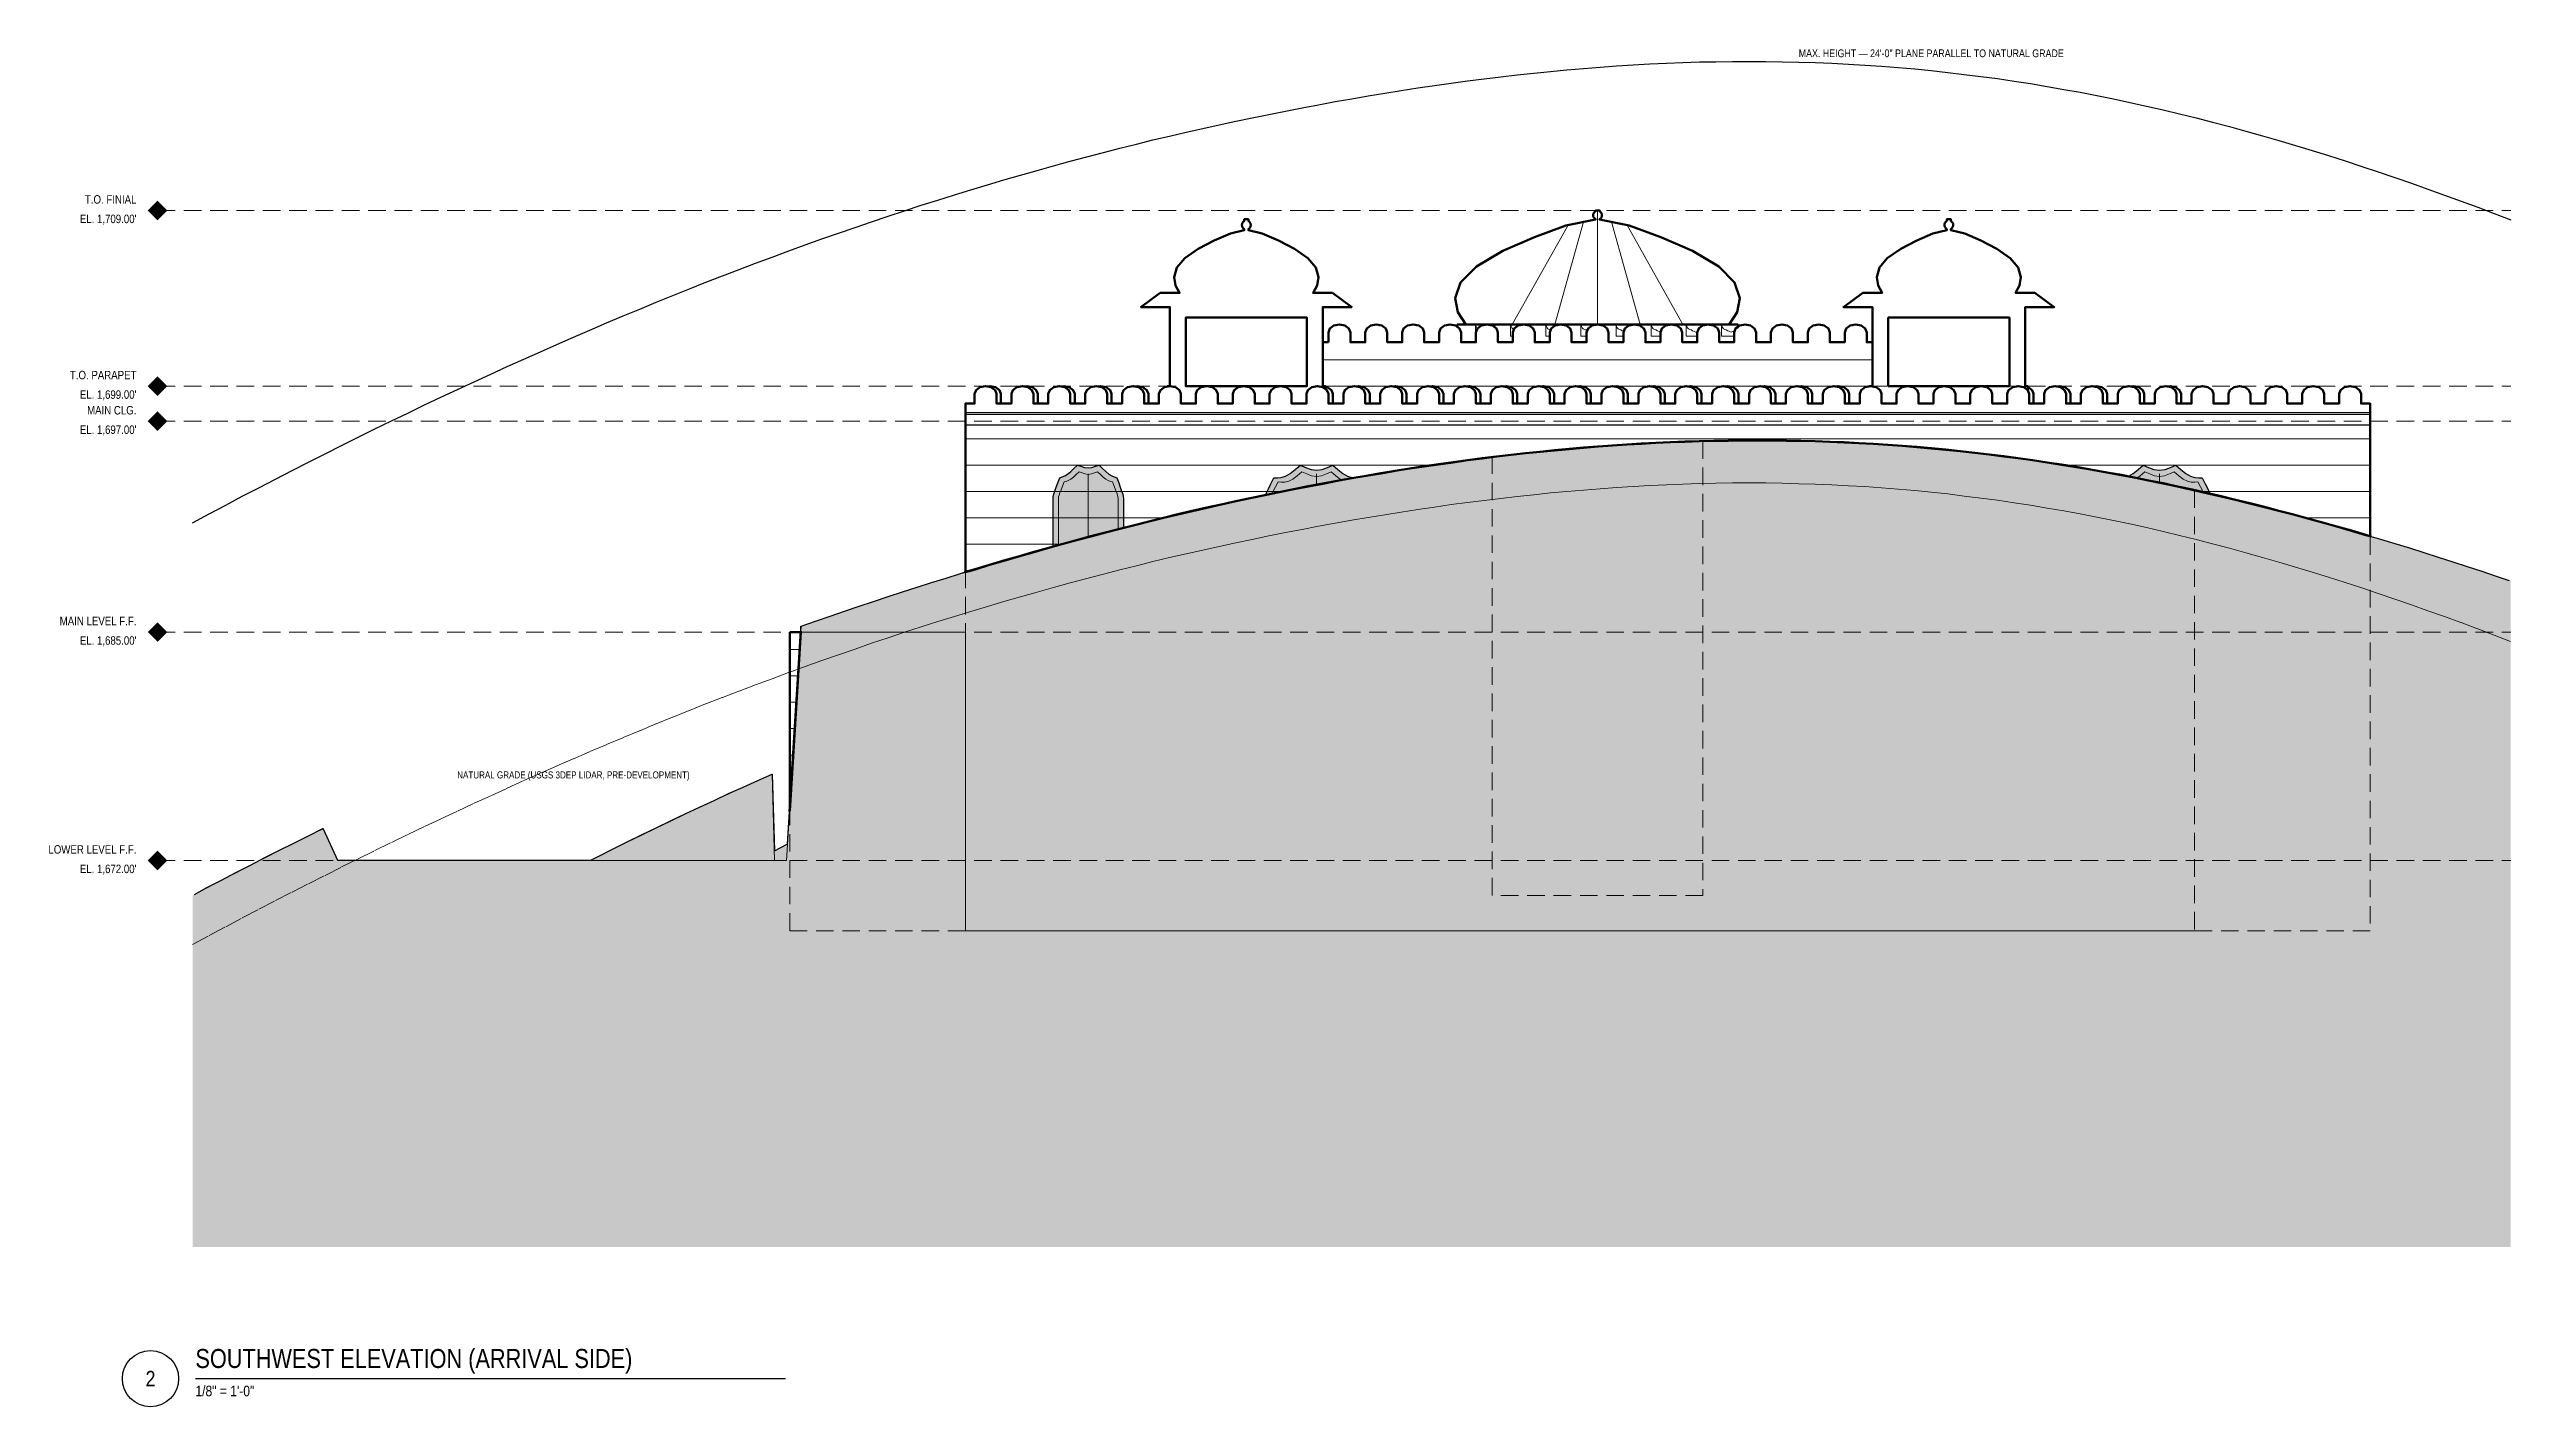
# Model space of a CAD drawing. Header units: inches. Extents: x -98 to 1584, y -3145 to 766.
# Drawn here: x -98 to 1584, y -1105 to -178 of the extents above; entities that cross this region are included whole.
import ezdxf
from ezdxf.enums import TextEntityAlignment as Align

# ---------------------------------------------------------------- set-up
doc = ezdxf.new("R2010")
doc.units = ezdxf.units.IN
doc.header["$LTSCALE"] = 48
doc.header["$MEASUREMENT"] = 0
doc.linetypes.add('DASHED', pattern=[1.524, 1.27, -0.254])
doc.linetypes.add('HIDDEN', pattern=[0.375, 0.25, -0.125])
for name, color, linetype, lineweight in [('A-ANNO-SYMB', 7, 'CONTINUOUS', 25), ('A-ANNO-TEXT', 7, 'CONTINUOUS', 25), ('A-ELEV', 7, 'CONTINUOUS', 25), ('A-ELEV-FINE', 8, 'CONTINUOUS', 13), ('A-ELEV-OTLN', 7, 'CONTINUOUS', 60), ('A-ELEV-PATT', 8, 'CONTINUOUS', 9), ('A-HIDN', 8, 'HIDDEN', 18), ('A-HTPL', 1, 'DASHED', 25), ('C-TOPO-MINR', 8, 'CONTINUOUS', 9)]:
    doc.layers.add(name, color=color, linetype=linetype, lineweight=lineweight)
doc.styles.add('JM', font='IBMPlexSansCondensed-Regular.ttf')

msp = doc.modelspace()

# ---------------------------------------------------------------- texts
at = {"layer": 'A-ANNO-TEXT', "style": 'JM'}
msp.add_text('MAX. HEIGHT — 24\'-0" PLANE PARALLEL TO NATURAL GRADE', height=5.28, dxfattribs=at).set_placement((1188, -184.9), align=Align.BOTTOM_CENTER)
for s, p in [('T.O. FINIAL', (-38.4, -285.1)), ('T.O. PARAPET', (-38.4, -405.1)), ('MAIN CLG.', (-38.4, -429.1)), ('MAIN LEVEL F.F.', (-38.4, -573.1)), ('LOWER LEVEL F.F.', (-38.4, -729.1))]:
    msp.add_text(s, height=5.76, dxfattribs=at).set_placement(p, align=Align.BOTTOM_RIGHT)
for s, p in [("EL. 1,709.00'", (-38.4, -290.9)), ("EL. 1,699.00'", (-38.4, -410.9)), ("EL. 1,697.00'", (-38.4, -434.9)), ("EL. 1,685.00'", (-38.4, -578.9)), ("EL. 1,672.00'", (-38.4, -734.9))]:
    msp.add_text(s, height=5.76, dxfattribs=at).set_placement(p, align=Align.TOP_RIGHT)
msp.add_text('NATURAL GRADE (USGS 3DEP LIDAR, PRE-DEVELOPMENT)', height=4.8, dxfattribs=at).set_placement((260.2, -671.2), align=Align.TOP_CENTER)
msp.add_text('SOUTHWEST ELEVATION (ARRIVAL SIDE)', height=12.96, dxfattribs=at).set_placement((1.9, -1082.6), align=Align.BOTTOM_LEFT)
msp.add_text('2', height=10.6, dxfattribs=at).set_placement((-28.8, -1086), align=Align.MIDDLE_CENTER)
msp.add_text('1/8" = 1\'-0"', height=7.2, dxfattribs=at).set_placement((1.9, -1090.8), align=Align.TOP_LEFT)

# ---------------------------------------------------------------- hatches: boundary and pattern name
at = {"layer": 'A-ANNO-SYMB'}
h = msp.add_hatch(color=7, dxfattribs=at)
h.dxf.hatch_style = 1
h.paths.add_polyline_path([(-30.7, -288), (-24, -281.3), (-17.3, -288), (-24, -294.7)])
h = msp.add_hatch(color=7, dxfattribs=at)
h.dxf.hatch_style = 1
h.paths.add_polyline_path([(-30.7, -408), (-24, -401.3), (-17.3, -408), (-24, -414.7)])
h = msp.add_hatch(color=7, dxfattribs=at)
h.dxf.hatch_style = 1
h.paths.add_polyline_path([(-30.7, -432), (-24, -425.3), (-17.3, -432), (-24, -438.7)])
h = msp.add_hatch(color=7, dxfattribs=at)
h.dxf.hatch_style = 1
h.paths.add_polyline_path([(-30.7, -576), (-24, -569.3), (-17.3, -576), (-24, -582.7)])
h = msp.add_hatch(color=7, dxfattribs=at)
h.dxf.hatch_style = 1
h.paths.add_polyline_path([(-30.7, -732), (-24, -725.3), (-17.3, -732), (-24, -738.7)])
at = {"layer": 'A-ELEV'}
h = msp.add_hatch(color=7, dxfattribs=at)
h.dxf.hatch_style = 1
h.paths.add_polyline_path([(588, -484.8), (588.1, -483.4), (588.5, -481.8), (589.2, -479.8), (590.1, -477.1), (591.2, -474), (592.6, -470.7), (594.2, -470.1), (595.9, -469.3), (597.9, -468.1), (600, -466.4), (602.2, -464.3), (604.6, -462), (607, -462.8), (609.5, -463.6), (612, -463.9), (614.5, -463.6), (617, -462.8), (619.4, -462), (621.8, -464.3), (624, -466.4), (626.1, -468.1), (628.1, -469.3), (629.8, -470.1), (631.4, -470.7), (632.8, -474), (633.9, -477.1), (634.8, -479.8), (635.5, -481.8), (635.9, -483.4), (636, -484.8), (636, -504.9), (633.6, -505.5), (623.7, -508.1), (613.8, -510.7), (603.9, -513.3), (594, -516), (588, -517.7)])
h = msp.add_hatch(color=7, dxfattribs=at)
h.dxf.hatch_style = 1
h.paths.add_polyline_path([(733.8, -480.9), (735.1, -478.2), (736.8, -474.7), (738.9, -470.7), (741.2, -470.7), (743.9, -470.5), (746.8, -469.5), (750, -467.7), (753.4, -465), (756.9, -462), (760.5, -463.6), (764.2, -464.9), (768, -465.5), (771.8, -464.9), (775.5, -463.6), (779.1, -462), (782.6, -465), (786, -467.7), (789.2, -469.5), (792.1, -470.5), (794.2, -470.7), (792, -471), (782.1, -472.8), (772.2, -474.7), (762.3, -476.6), (752.4, -478.5), (742.5, -480.5), (733, -482.4)])
h = msp.add_hatch(color=7, dxfattribs=at)
h.dxf.hatch_style = 1
h.paths.add_polyline_path([(1322.8, -469.5), (1326, -467.7), (1329.4, -465), (1332.9, -462), (1336.5, -463.6), (1340.2, -464.9), (1344, -465.5), (1347.8, -464.9), (1351.5, -463.6), (1355.1, -462), (1358.6, -465), (1362, -467.7), (1365.2, -469.5), (1368.1, -470.5), (1370.8, -470.7), (1373.1, -470.7), (1375.2, -474.7), (1376.9, -478.2), (1378.2, -480.9), (1378.6, -481.6), (1376.1, -481.1), (1366.2, -478.8), (1356.3, -476.6), (1346.4, -474.5), (1336.5, -472.5), (1326.6, -470.5), (1322.2, -469.7)])
at = {"layer": 'C-TOPO-MINR'}
h = msp.add_hatch(dxfattribs=at)
h.set_pattern_fill('AR-SAND', scale=12)
h.paths.add_polyline_path([(19.8, -745.6), (29.7, -740.4), (39.6, -735.3), (49.5, -730.3), (59.4, -725.2), (69.3, -720.3), (79.2, -715.3), (89.1, -710.4), (99, -732), (108.9, -732), (118.8, -732), (128.7, -732), (138.6, -732), (148.5, -732), (158.4, -732), (168.3, -732), (178.2, -732), (188.1, -732), (198, -732), (207.9, -732), (217.8, -732), (227.7, -732), (237.6, -732), (247.5, -732), (257.4, -732), (267.3, -732), (272, -732), (277.2, -729.4), (287.1, -724.4), (297, -719.5), (306.9, -714.7), (316.8, -709.9), (326.7, -705.1), (336.6, -700.4), (346.5, -695.7), (356.4, -691.1), (366.3, -686.5), (376.2, -682), (386.1, -677.5), (396, -673.1), (397.7, -732), (397.5, -725.7), (405.9, -721.3), (406.6, -721), (405.9, -732), (415.8, -572.2), (425.7, -568.7), (435.6, -565.3), (445.5, -561.9), (455.4, -558.5), (465.3, -555.2), (475.2, -551.9), (485.1, -548.7), (495, -545.5), (504.9, -542.3), (514.8, -539.2), (524.7, -536.2), (534.6, -533.2), (544.5, -530.2), (554.4, -527.3), (564.3, -524.4), (574.2, -521.6), (584.1, -518.8), (594, -516), (603.9, -513.3), (613.8, -510.7), (623.7, -508.1), (633.6, -505.5), (643.5, -503), (653.4, -500.5), (663.3, -498.1), (673.2, -495.8), (683.1, -493.4), (693, -491.1), (702.9, -488.9), (712.8, -486.7), (722.7, -484.6), (732.6, -482.5), (742.5, -480.5), (752.4, -478.5), (762.3, -476.6), (772.2, -474.7), (782.1, -472.8), (792, -471), (801.9, -469.3), (811.8, -467.6), (821.7, -466), (831.6, -464.4), (841.5, -462.9), (851.4, -461.5), (861.3, -460.1), (871.2, -458.7), (881.1, -457.4), (891, -456.2), (900.9, -455), (910.8, -453.9), (920.7, -452.9), (930.6, -451.9), (940.5, -451), (950.4, -450.1), (960.3, -449.3), (970.2, -448.6), (980.1, -447.9), (990, -447.4), (999.9, -446.8), (1009.8, -446.4), (1019.7, -446), (1029.6, -445.7), (1039.5, -445.4), (1049.4, -445.3), (1059.3, -445.2), (1069.2, -445.1), (1079.1, -445.2), (1089, -445.3), (1098.9, -445.5), (1108.8, -445.7), (1118.7, -446.1), (1128.6, -446.5), (1138.5, -447), (1148.4, -447.5), (1158.3, -448.2), (1168.2, -448.9), (1178.1, -449.7), (1188, -450.6), (1197.9, -451.5), (1207.8, -452.5), (1217.7, -453.6), (1227.6, -454.8), (1237.5, -456), (1247.4, -457.3), (1257.3, -458.7), (1267.2, -460.2), (1277.1, -461.7), (1287, -463.4), (1296.9, -465), (1306.8, -466.8), (1316.7, -468.6), (1326.6, -470.5), (1336.5, -472.5), (1346.4, -474.5), (1356.3, -476.6), (1366.2, -478.8), (1376.1, -481.1), (1386, -483.4), (1395.9, -485.7), (1405.8, -488.2), (1415.7, -490.7), (1425.6, -493.2), (1435.5, -495.8), (1445.4, -498.5), (1455.3, -501.2), (1465.2, -504), (1475.1, -506.9), (1485, -509.8), (1494.9, -512.7), (1504.8, -515.7), (1514.7, -518.7), (1524.6, -521.8), (1534.5, -525), (1544.4, -528.2), (1554.3, -531.4), (1564.2, -534.6), (1574.1, -538), (1584, -541.3), (1584, -996), (0, -996), (0, -756), (9.9, -750.7)])

# ---------------------------------------------------------------- linework, layer by layer
at = {"layer": 'A-ANNO-SYMB'}
msp.add_line((1.9, -1086), (405.1, -1086), dxfattribs=at)
msp.add_circle((-28.8, -1086), 19.2, dxfattribs=at)
at = {"layer": 'A-ELEV'}
for p, q in [((528, -427.2), (1488, -427.2)), ((528, -434.4), (1488, -434.4)), ((408, -576), (415.6, -576)), ((1.2, -755.2), (9.8, -750.6))]:
    msp.add_line(p, q, dxfattribs=at)
for points in [[(588, -484.8), (588.1, -483.4), (588.5, -481.8), (589.2, -479.8), (590.1, -477.1), (591.2, -474), (592.6, -470.7), (594.2, -470.1), (595.9, -469.3), (597.9, -468.1), (600, -466.4), (602.2, -464.3), (604.6, -462), (607, -462.8), (609.5, -463.6), (612, -463.9), (614.5, -463.6), (617, -462.8), (619.4, -462), (621.8, -464.3), (624, -466.4), (626.1, -468.1), (628.1, -469.3), (629.8, -470.1), (631.4, -470.7), (632.8, -474), (633.9, -477.1), (634.8, -479.8), (635.5, -481.8), (635.9, -483.4), (636, -484.8), (636, -504.9), (633.6, -505.5), (623.7, -508.1), (613.8, -510.7), (603.9, -513.3), (594, -516), (588, -517.7)], [(733.8, -480.9), (735.1, -478.2), (736.8, -474.7), (738.9, -470.7), (741.2, -470.7), (743.9, -470.5), (746.8, -469.5), (750, -467.7), (753.4, -465), (756.9, -462), (760.5, -463.6), (764.2, -464.9), (768, -465.5), (771.8, -464.9), (775.5, -463.6), (779.1, -462), (782.6, -465), (786, -467.7), (789.2, -469.5), (792.1, -470.5), (794.2, -470.7), (792, -471), (782.1, -472.8), (772.2, -474.7), (762.3, -476.6), (752.4, -478.5), (742.5, -480.5), (733, -482.4)], [(1322.8, -469.5), (1326, -467.7), (1329.4, -465), (1332.9, -462), (1336.5, -463.6), (1340.2, -464.9), (1344, -465.5), (1347.8, -464.9), (1351.5, -463.6), (1355.1, -462), (1358.6, -465), (1362, -467.7), (1365.2, -469.5), (1368.1, -470.5), (1370.8, -470.7), (1373.1, -470.7), (1375.2, -474.7), (1376.9, -478.2), (1378.2, -480.9), (1378.6, -481.6), (1376.1, -481.1), (1366.2, -478.8), (1356.3, -476.6), (1346.4, -474.5), (1336.5, -472.5), (1326.6, -470.5), (1322.2, -469.7)]]:
    msp.add_lwpolyline(points, close=True, dxfattribs=at)
for points in [[(1488.6, -510.7), (1494.9, -512.6), (1494.9, -512.6), (1504.8, -515.6), (1504.8, -515.6), (1514.7, -518.6), (1514.7, -518.6), (1524.6, -521.7), (1524.6, -521.7), (1534.5, -524.9), (1534.5, -524.9), (1544.4, -528), (1544.4, -528), (1554.3, -531.3), (1554.3, -531.3), (1564.2, -534.5), (1564.2, -534.5), (1574.1, -537.8), (1574.1, -537.8), (1582.8, -540.8)], [(415.5, -575.4), (415.7, -572.2), (415.7, -572.2), (415.7, -572.2), (415.7, -572.1), (415.7, -572.1), (415.7, -572.1), (415.7, -572.1), (415.7, -572.1), (415.7, -572.1), (415.7, -572.1), (415.7, -572.1), (415.7, -572.1), (415.8, -572.1), (425.7, -568.6), (425.7, -568.6), (435.6, -565.1), (435.6, -565.1), (445.5, -561.7), (445.5, -561.7), (455.4, -558.4), (455.4, -558.4), (465.3, -555.1), (465.3, -555.1), (475.2, -551.8), (475.2, -551.8), (485.1, -548.6), (485.1, -548.6), (495, -545.4), (495, -545.4), (504.9, -542.2), (504.9, -542.2), (514.8, -539.1), (514.8, -539.1), (524.7, -536.1), (524.7, -536.1), (527.4, -535.2)], [(9.8, -750.6), (9.8, -750.6), (19.7, -745.5), (19.7, -745.5), (29.6, -740.3), (29.6, -740.3), (39.5, -735.2), (39.5, -735.2), (49.4, -730.1), (49.4, -730.1), (59.3, -725.1), (59.3, -725.1), (69.2, -720.2), (69.2, -720.2), (79.1, -715.2), (79.1, -715.2), (89, -710.3), (89.1, -710.3), (89.1, -710.3), (89.1, -710.3), (89.1, -710.3), (89.1, -710.3), (89.1, -710.3), (89.1, -710.3), (89.1, -710.3), (89.2, -710.3), (89.2, -710.3), (89.2, -710.3), (89.2, -710.4), (89.2, -710.4), (89.2, -710.4), (89.2, -710.4), (89.2, -710.4), (99.1, -731.9), (272, -731.9), (277.1, -729.3), (277.1, -729.3), (287, -724.3), (287, -724.3), (296.9, -719.4), (296.9, -719.4), (306.8, -714.6), (306.8, -714.6), (316.7, -709.8), (316.7, -709.8), (326.6, -705), (326.6, -705), (336.5, -700.3), (336.5, -700.3), (346.4, -695.6), (346.4, -695.6), (356.3, -691), (356.3, -691), (366.2, -686.4), (366.2, -686.4), (376.2, -681.9), (376.2, -681.9), (386.1, -677.4), (386.1, -677.4), (396, -673), (396, -673), (396, -673), (396, -673), (396, -673), (396, -673), (396, -673), (396, -673), (396, -673), (396.1, -673), (396.1, -673), (396.1, -673), (396.1, -673), (396.1, -673.1), (396.1, -673.1), (396.1, -673.1), (396.1, -673.1), (396.1, -673.1), (396.1, -673.1), (396.1, -673.1), (396.1, -673.1), (397.6, -725.5), (405.8, -721.2), (405.8, -721.2), (406.5, -720.9), (407.8, -698.7)]]:
    msp.add_lwpolyline(points, dxfattribs=at)
at = {"layer": 'A-ELEV-FINE'}
for p, q in [((901.7, -366), (939.8, -298)), ((930.8, -366), (950.5, -295.9)), ((960, -366), (960, -288)), ((989.2, -366), (969.5, -295.9)), ((1018.3, -366), (980.2, -298)), ((612, -511.2), (612, -468)), ((768, -475.5), (768, -468)), ((1344, -474), (1344, -468))]:
    msp.add_line(p, q, dxfattribs=at)
for points in [[(876.6, -366), (876.7, -366), (876.7, -366.1), (877, -367.2), (877.5, -368.2), (877.9, -368.7), (877.9, -368.7), (876.9, -371.4), (876.9, -373.8), (876.6, -373.8)], [(889.4, -367.2), (889.7, -366.1), (889.7, -366), (889.8, -366), (889.8, -367.9), (889.3, -367.5)], [(900.6, -366), (900.7, -366), (900.7, -366.1), (901, -367.2), (901.5, -368.2), (902.1, -368.9), (902.9, -369.3), (902.1, -371.4), (902.1, -373.8), (900.6, -373.8)], [(913.7, -366.1), (913.7, -366), (913.8, -366), (913.8, -367), (913.5, -366.8)], [(924.6, -366), (924.7, -366), (924.7, -366.1), (925, -367.2), (925.5, -368.2), (926.1, -368.9), (927, -369.3), (927.9, -369.5), (928, -369.5), (927.3, -371.4), (927.3, -373.8), (924.6, -373.8)], [(937.7, -366.1), (937.7, -366), (937.8, -366), (937.8, -366.6), (937.6, -366.5)], [(948.6, -366), (948.7, -366), (948.7, -366.1), (949, -367.2), (949.5, -368.2), (950.1, -368.9), (951, -369.3), (951.9, -369.5), (952.9, -370.3), (952.5, -371.4), (952.5, -373.8), (948.6, -373.8)], [(961.7, -366.1), (961.7, -366), (961.8, -366), (961.8, -366.3), (961.6, -366.3)], [(972.6, -366), (972.7, -366), (972.7, -366.1), (973, -367.2), (973.5, -368.2), (974.1, -368.9), (975, -369.3), (975.9, -369.5), (976.9, -370.3), (977.9, -370.8), (977.7, -371.4), (977.7, -373.8), (972.6, -373.8)], [(985.7, -366.1), (985.7, -366), (985.8, -366), (985.8, -366.1), (985.7, -366.1)], [(996.6, -366), (996.7, -366), (996.7, -366.1), (997, -367.2), (997.5, -368.2), (998.1, -368.9), (999, -369.3), (999.9, -369.5), (1000.9, -370.3), (1002.1, -370.8), (1003, -371), (1002.9, -371.4), (1002.9, -373.8), (996.6, -373.8)], [(1009.7, -366.1), (1009.7, -366), (1009.8, -366), (1009.8, -366.1), (1009.7, -366.1)], [(1020.6, -366), (1020.7, -366), (1020.7, -366.1), (1021, -367.2), (1021.5, -368.2), (1022.1, -368.9), (1023, -369.3), (1023.9, -369.5), (1024.9, -370.3), (1026.1, -370.8), (1027.2, -371.1), (1028.3, -370.8), (1028.1, -371.4), (1028.1, -373.8), (1020.6, -373.8)], [(1033.7, -366.1), (1033.7, -366), (1033.8, -366), (1033.8, -366.3), (1033.6, -366.4)], [(1044.6, -366), (1044.7, -366), (1044.7, -366.1), (1045, -367.2), (1045.5, -368.2), (1046.1, -368.9), (1047, -369.3), (1047.9, -369.5), (1048.9, -370.3), (1050.1, -370.8), (1051.2, -371.1), (1052.3, -370.8), (1053.5, -370.3), (1053.8, -370), (1053.3, -371.4), (1053.3, -373.8), (1044.6, -373.8)], [(591.6, -484.8), (591.7, -483.7), (592, -482.5), (592.6, -480.9), (593.4, -478.8), (594.3, -476.3), (595.5, -473.5), (596.8, -473.1), (598.3, -472.5), (600, -471.6), (601.8, -470.2), (603.7, -468.5), (605.7, -466.5), (607.8, -467.3), (609.9, -468), (612, -468.3), (614.1, -468), (616.2, -467.3), (618.3, -466.5), (620.3, -468.5), (622.2, -470.2), (624, -471.6), (625.7, -472.5), (627.2, -473.1), (628.5, -473.5), (629.7, -476.3), (630.6, -478.8), (631.4, -480.9), (632, -482.5), (632.3, -483.7), (632.4, -484.8), (632.4, -505.8), (623.7, -508.1), (613.8, -510.7), (603.9, -513.3), (594, -516), (591.6, -516.7)], [(738.4, -479.8), (739.9, -476.9), (741.8, -473.5), (743.9, -473.7), (746.3, -473.7), (749, -473), (751.8, -471.5), (754.8, -469.2), (758, -466.5), (761.3, -468), (764.6, -469.3), (768, -469.8), (771.4, -469.3), (774.7, -468), (778, -466.5), (781.2, -469.2), (784.2, -471.5), (785.6, -472.2), (782.1, -472.8), (772.2, -474.7), (762.3, -476.6), (752.4, -478.5), (742.5, -480.5), (737.5, -481.5)], [(1330.8, -469.2), (1334, -466.5), (1337.3, -468), (1340.6, -469.3), (1344, -469.8), (1347.4, -469.3), (1350.7, -468), (1354, -466.5), (1357.2, -469.2), (1360.2, -471.5), (1363, -473), (1365.7, -473.7), (1368.1, -473.7), (1370.2, -473.5), (1372.1, -476.9), (1373.6, -479.8), (1374, -480.6), (1366.2, -478.8), (1356.3, -476.6), (1346.4, -474.5), (1336.5, -472.5), (1328.5, -470.9)]]:
    msp.add_lwpolyline(points, close=True, dxfattribs=at)
at = {"layer": 'A-ELEV-OTLN'}
msp.add_line((407.8, -698.7), (415.5, -575.4), dxfattribs=at)
for points in [[(750.9, -420), (750.9, -413.4), (749.9, -410.7), (747.2, -408.7), (743.4, -408), (761.4, -408), (761.4, -361.2), (678.6, -361.2), (678.6, -408), (693, -408), (689.2, -408.7), (686.5, -410.7), (685.5, -413.4), (685.5, -420), (675.3, -420), (675.3, -413.4), (674.3, -410.7), (671.5, -408.7), (667.8, -408), (667.8, -408), (667.8, -354), (648, -354), (661.2, -344.4), (674.4, -344.4), (671.7, -339.2), (670.8, -333.6), (672.6, -327.1), (678, -320.6), (687.2, -314.2), (698.1, -308.5), (709.1, -303.8), (718.6, -301.5), (718.6, -300.6), (718.3, -300.5), (718.1, -300.3), (717.9, -300.1), (717.7, -299.9), (717.5, -299.6), (717.4, -299.4), (717.2, -299.1), (717.1, -298.8), (717.1, -298.5), (717, -298.3), (717, -298), (717, -297.7), (717.1, -297.4), (717.1, -297.1), (717.2, -296.8), (717.4, -296.5), (717.5, -296.3), (717.7, -296.1), (717.9, -295.8), (718.1, -295.6), (718.3, -295.5), (718.6, -295.3), (718.6, -294), (721.4, -294), (721.4, -295.3), (721.7, -295.5), (721.9, -295.6), (722.1, -295.8), (722.3, -296.1), (722.5, -296.3), (722.6, -296.5), (722.8, -296.8), (722.9, -297.1), (722.9, -297.4), (723, -297.7), (723, -298), (723, -298.3), (722.9, -298.5), (722.9, -298.8), (722.8, -299.1), (722.6, -299.4), (722.5, -299.6), (722.3, -299.9), (722.1, -300.1), (721.9, -300.3), (721.7, -300.5), (721.4, -300.6), (721.4, -301.5), (730.9, -303.8), (741.9, -308.5), (752.8, -314.2), (762, -320.6), (767.4, -327.1), (769.2, -333.6), (768.3, -339.2), (765.6, -344.4), (778.8, -344.4), (792, -354), (772.2, -354), (772.2, -408), (774, -408), (774, -409.9), (772.3, -408.7), (768.6, -408), (764.8, -408.7), (762.1, -410.7), (761.1, -413.4), (761.1, -420)], [(1003.2, -306.2), (1024.8, -315.6), (1042.8, -326.4), (1053.6, -337.2), (1057.2, -348), (1055.4, -357.4), (1050, -366), (1035.6, -366), (1010.4, -366), (985.2, -366), (960, -366), (934.8, -366), (909.6, -366), (884.4, -366), (870, -366), (864.6, -357.4), (862.8, -348), (866.4, -337.2), (877.2, -326.4), (895.2, -315.6), (916.8, -306.2), (938.4, -298.3), (958.6, -294.3), (958.6, -293.9), (958.3, -293.8), (958.1, -293.6), (957.9, -293.4), (957.7, -293.2), (957.5, -293), (957.4, -292.7), (957.2, -292.4), (957.1, -292.2), (957.1, -291.9), (957, -291.6), (957, -291.3), (957, -291), (957.1, -290.7), (957.1, -290.4), (957.2, -290.2), (957.4, -289.9), (957.5, -289.6), (957.7, -289.4), (957.9, -289.2), (958.1, -289), (958.3, -288.8), (958.6, -288.7), (958.6, -288), (961.4, -288), (961.4, -288.7), (961.7, -288.8), (961.9, -289), (962.1, -289.2), (962.3, -289.4), (962.5, -289.6), (962.6, -289.9), (962.8, -290.2), (962.9, -290.4), (962.9, -290.7), (963, -291), (963, -291.3), (963, -291.6), (962.9, -291.9), (962.9, -292.2), (962.8, -292.4), (962.6, -292.7), (962.5, -293), (962.3, -293.2), (962.1, -293.4), (961.9, -293.6), (961.7, -293.8), (961.4, -293.9), (961.4, -294.3), (981.6, -298.3)], [(1229.7, -420), (1229.7, -413.4), (1228.7, -410.7), (1225.9, -408.7), (1222.2, -408), (1241.4, -408), (1241.4, -361.2), (1158.6, -361.2), (1158.6, -408), (1171.8, -408), (1168.1, -408.7), (1165.3, -410.7), (1164.3, -413.4), (1164.3, -420), (1154.1, -420), (1154.1, -413.4), (1153.1, -410.7), (1150.4, -408.7), (1146.6, -408), (1147.8, -408), (1147.8, -354), (1128, -354), (1141.2, -344.4), (1154.4, -344.4), (1151.7, -339.2), (1150.8, -333.6), (1152.6, -327.1), (1158, -320.6), (1167.2, -314.2), (1178.1, -308.5), (1189.1, -303.8), (1198.6, -301.5), (1198.6, -300.6), (1198.3, -300.5), (1198.1, -300.3), (1197.9, -300.1), (1197.7, -299.9), (1197.5, -299.6), (1197.4, -299.4), (1197.2, -299.1), (1197.1, -298.8), (1197.1, -298.5), (1197, -298.3), (1197, -298), (1197, -297.7), (1197.1, -297.4), (1197.1, -297.1), (1197.2, -296.8), (1197.4, -296.5), (1197.5, -296.3), (1197.7, -296.1), (1197.9, -295.8), (1198.1, -295.6), (1198.3, -295.5), (1198.6, -295.3), (1198.6, -294), (1201.4, -294), (1201.4, -295.3), (1201.7, -295.5), (1201.9, -295.6), (1202.1, -295.8), (1202.3, -296.1), (1202.5, -296.3), (1202.6, -296.5), (1202.8, -296.8), (1202.9, -297.1), (1202.9, -297.4), (1203, -297.7), (1203, -298), (1203, -298.3), (1202.9, -298.5), (1202.9, -298.8), (1202.8, -299.1), (1202.6, -299.4), (1202.5, -299.6), (1202.3, -299.9), (1202.1, -300.1), (1201.9, -300.3), (1201.7, -300.5), (1201.4, -300.6), (1201.4, -301.5), (1210.9, -303.8), (1221.9, -308.5), (1232.8, -314.2), (1242, -320.6), (1247.4, -327.1), (1249.2, -333.6), (1248.3, -339.2), (1245.6, -344.4), (1258.8, -344.4), (1272, -354), (1252.2, -354), (1252.2, -408), (1254, -408), (1254, -411), (1253.9, -410.7), (1251.2, -408.7), (1247.4, -408), (1243.7, -408.7), (1240.9, -410.7), (1239.9, -413.4), (1239.9, -420)], [(776.1, -378), (776.1, -371.4), (777.1, -368.7), (779.8, -366.7), (783.6, -366), (787.3, -366.7), (790.1, -368.7), (791.1, -371.4), (791.1, -378), (801.3, -378), (801.3, -371.4), (802.3, -368.7), (805.1, -366.7), (808.8, -366), (812.6, -366.7), (815.3, -368.7), (816.3, -371.4), (816.3, -378), (826.5, -378), (826.5, -371.4), (827.5, -368.7), (830.2, -366.7), (834, -366), (837.8, -366.7), (840.5, -368.7), (841.5, -371.4), (841.5, -378), (851.7, -378), (851.7, -371.4), (852.7, -368.7), (855.4, -366.7), (859.2, -366), (862.9, -366.7), (865.7, -368.7), (866.7, -371.4), (866.7, -378), (876.9, -378), (876.9, -371.4), (877.9, -368.7), (880.7, -366.7), (884.4, -366), (888.2, -366.7), (890.9, -368.7), (891.9, -371.4), (891.9, -378), (902.1, -378), (902.1, -371.4), (903.1, -368.7), (905.8, -366.7), (909.6, -366), (913.3, -366.7), (916.1, -368.7), (917.1, -371.4), (917.1, -378), (927.3, -378), (927.3, -371.4), (928.3, -368.7), (931.1, -366.7), (934.8, -366), (938.6, -366.7), (941.3, -368.7), (942.3, -371.4), (942.3, -378), (952.5, -378), (952.5, -371.4), (953.5, -368.7), (956.2, -366.7), (960, -366), (963.8, -366.7), (966.5, -368.7), (967.5, -371.4), (967.5, -378), (977.7, -378), (977.7, -371.4), (978.7, -368.7), (981.4, -366.7), (985.2, -366), (988.9, -366.7), (991.7, -368.7), (992.7, -371.4), (992.7, -378), (1002.9, -378), (1002.9, -371.4), (1003.9, -368.7), (1006.7, -366.7), (1010.4, -366), (1014.2, -366.7), (1016.9, -368.7), (1017.9, -371.4), (1017.9, -378), (1028.1, -378), (1028.1, -371.4), (1029.1, -368.7), (1031.8, -366.7), (1035.6, -366), (1039.3, -366.7), (1042.1, -368.7), (1043.1, -371.4), (1043.1, -378), (1053.3, -378), (1053.3, -371.4), (1054.3, -368.7), (1057.1, -366.7), (1060.8, -366), (1064.6, -366.7), (1067.3, -368.7), (1068.3, -371.4), (1068.3, -378), (1078.5, -378), (1078.5, -371.4), (1079.5, -368.7), (1082.2, -366.7), (1086, -366), (1089.8, -366.7), (1092.5, -368.7), (1093.5, -371.4), (1093.5, -378), (1103.7, -378), (1103.7, -371.4), (1104.7, -368.7), (1107.4, -366.7), (1111.2, -366), (1114.9, -366.7), (1117.7, -368.7), (1118.7, -371.4), (1118.7, -378), (1128.9, -378), (1128.9, -371.4), (1129.9, -368.7), (1132.7, -366.7), (1136.4, -366), (1140.2, -366.7), (1142.9, -368.7), (1143.9, -371.4), (1143.9, -378), (1147.8, -378), (1147.8, -408), (1146.6, -408), (1146, -408), (1146, -408.1), (1142.9, -408.7), (1140.1, -410.7), (1139.1, -413.4), (1139.1, -420), (1131.9, -420), (1131.9, -413.4), (1130.9, -410.7), (1128.2, -408.7), (1124.4, -408), (1122.9, -408.3), (1121.4, -408), (1117.7, -408.7), (1114.9, -410.7), (1113.9, -413.4), (1113.9, -420), (1106.7, -420), (1106.7, -413.4), (1105.7, -410.7), (1102.9, -408.7), (1099.2, -408), (1097.7, -408.3), (1096.2, -408), (1092.4, -408.7), (1089.7, -410.7), (1088.7, -413.4), (1088.7, -420), (1081.5, -420), (1081.5, -413.4), (1080.5, -410.7), (1077.8, -408.7), (1074, -408), (1072.5, -408.3), (1071, -408), (1067.2, -408.7), (1064.5, -410.7), (1063.5, -413.4), (1063.5, -420), (1056.3, -420), (1056.3, -413.4), (1055.3, -410.7), (1052.6, -408.7), (1048.8, -408), (1047.3, -408.3), (1045.8, -408), (1042.1, -408.7), (1039.3, -410.7), (1038.3, -413.4), (1038.3, -420), (1031.1, -420), (1031.1, -413.4), (1030.1, -410.7), (1027.3, -408.7), (1023.6, -408), (1022.1, -408.3), (1020.6, -408), (1016.8, -408.7), (1014.1, -410.7), (1013.1, -413.4), (1013.1, -420), (1005.9, -420), (1005.9, -413.4), (1004.9, -410.7), (1002.2, -408.7), (998.4, -408), (996.9, -408.3), (995.4, -408), (991.7, -408.7), (988.9, -410.7), (987.9, -413.4), (987.9, -420), (980.7, -420), (980.7, -413.4), (979.7, -410.7), (976.9, -408.7), (973.2, -408), (971.7, -408.3), (970.2, -408), (966.4, -408.7), (963.7, -410.7), (962.7, -413.4), (962.7, -420), (955.5, -420), (955.5, -413.4), (954.5, -410.7), (951.8, -408.7), (948, -408), (946.5, -408.3), (945, -408), (941.2, -408.7), (938.5, -410.7), (937.5, -413.4), (937.5, -420), (930.3, -420), (930.3, -413.4), (929.3, -410.7), (926.6, -408.7), (922.8, -408), (921.3, -408.3), (919.8, -408), (916.1, -408.7), (913.3, -410.7), (912.3, -413.4), (912.3, -420), (905.1, -420), (905.1, -413.4), (904.1, -410.7), (901.3, -408.7), (897.6, -408), (896.1, -408.3), (894.6, -408), (890.8, -408.7), (888.1, -410.7), (887.1, -413.4), (887.1, -420), (879.9, -420), (879.9, -413.4), (878.9, -410.7), (876.2, -408.7), (872.4, -408), (870.9, -408.3), (869.4, -408), (865.7, -408.7), (862.9, -410.7), (861.9, -413.4), (861.9, -420), (854.7, -420), (854.7, -413.4), (853.7, -410.7), (850.9, -408.7), (847.2, -408), (845.7, -408.3), (844.2, -408), (840.4, -408.7), (837.7, -410.7), (836.7, -413.4), (836.7, -420), (829.5, -420), (829.5, -413.4), (828.5, -410.7), (825.8, -408.7), (822, -408), (820.5, -408.3), (819, -408), (815.2, -408.7), (812.5, -410.7), (811.5, -413.4), (811.5, -420), (804.3, -420), (804.3, -413.4), (803.3, -410.7), (800.6, -408.7), (796.8, -408), (795.3, -408.3), (793.8, -408), (790.1, -408.7), (787.3, -410.7), (786.3, -413.4), (786.3, -420), (779.1, -420), (779.1, -413.4), (778.1, -410.7), (775.3, -408.7), (774, -408.5), (774, -408), (772.2, -408), (772.2, -378)], [(864, -366), (884.4, -366), (880.7, -366.7), (877.9, -368.7), (876.9, -371.4), (876.9, -378), (866.7, -378), (866.7, -371.4), (865.7, -368.7), (864, -367.5)], [(909.6, -366), (905.8, -366.7), (903.1, -368.7), (902.1, -371.4), (902.1, -378), (891.9, -378), (891.9, -371.4), (890.9, -368.7), (888.2, -366.7), (884.4, -366)], [(934.8, -366), (931.1, -366.7), (928.3, -368.7), (927.3, -371.4), (927.3, -378), (917.1, -378), (917.1, -371.4), (916.1, -368.7), (913.3, -366.7), (909.6, -366)], [(960, -366), (956.2, -366.7), (953.5, -368.7), (952.5, -371.4), (952.5, -378), (942.3, -378), (942.3, -371.4), (941.3, -368.7), (938.6, -366.7), (934.8, -366)], [(985.2, -366), (981.4, -366.7), (978.7, -368.7), (977.7, -371.4), (977.7, -378), (967.5, -378), (967.5, -371.4), (966.5, -368.7), (963.8, -366.7), (960, -366)], [(1010.4, -366), (1006.7, -366.7), (1003.9, -368.7), (1002.9, -371.4), (1002.9, -378), (992.7, -378), (992.7, -371.4), (991.7, -368.7), (988.9, -366.7), (985.2, -366)], [(1035.6, -366), (1031.8, -366.7), (1029.1, -368.7), (1028.1, -371.4), (1028.1, -378), (1017.9, -378), (1017.9, -371.4), (1016.9, -368.7), (1014.2, -366.7), (1010.4, -366)], [(1056, -366), (1056, -367.5), (1054.3, -368.7), (1053.3, -371.4), (1053.3, -378), (1043.1, -378), (1043.1, -371.4), (1042.1, -368.7), (1039.3, -366.7), (1035.6, -366)], [(534.3, -413.4), (535.3, -410.7), (538, -408.7), (541.8, -408), (545.5, -408.7), (548.3, -410.7), (549.3, -413.4), (549.3, -420), (559.5, -420), (559.5, -413.4), (560.5, -410.7), (563.2, -408.7), (567, -408), (570.8, -408.7), (573.5, -410.7), (574.5, -413.4), (574.5, -420), (584.7, -420), (584.7, -413.4), (585.7, -410.7), (588.4, -408.7), (592.2, -408), (595.9, -408.7), (598.7, -410.7), (599.7, -413.4), (599.7, -420), (609.9, -420), (609.9, -413.4), (610.9, -410.7), (613.7, -408.7), (617.4, -408), (621.2, -408.7), (623.9, -410.7), (624.9, -413.4), (624.9, -420), (635.1, -420), (635.1, -413.4), (636.1, -410.7), (638.8, -408.7), (642.6, -408), (646.3, -408.7), (649.1, -410.7), (650.1, -413.4), (650.1, -420), (660.3, -420), (660.3, -413.4), (661.3, -410.7), (664, -408.7), (667.8, -408), (671.5, -408.7), (674.3, -410.7), (675.3, -413.4), (675.3, -420), (685.5, -420), (685.5, -413.4), (686.5, -410.7), (689.2, -408.7), (693, -408), (696.8, -408.7), (699.5, -410.7), (700.5, -413.4), (700.5, -420), (710.7, -420), (710.7, -413.4), (711.7, -410.7), (714.5, -408.7), (718.2, -408), (722, -408.7), (724.7, -410.7), (725.7, -413.4), (725.7, -420), (735.9, -420), (735.9, -413.4), (736.9, -410.7), (739.7, -408.7), (743.4, -408), (747.2, -408.7), (749.9, -410.7), (750.9, -413.4), (750.9, -420), (761.1, -420), (761.1, -413.4), (762.1, -410.7), (764.8, -408.7), (768.6, -408), (772.3, -408.7), (775.1, -410.7), (776.1, -413.4), (776.1, -420), (786.3, -420), (786.3, -413.4), (787.3, -410.7), (790.1, -408.7), (793.8, -408), (797.6, -408.7), (800.3, -410.7), (801.3, -413.4), (801.3, -420), (811.5, -420), (811.5, -413.4), (812.5, -410.7), (815.2, -408.7), (819, -408), (822.8, -408.7), (825.5, -410.7), (826.5, -413.4), (826.5, -420), (836.7, -420), (836.7, -413.4), (837.7, -410.7), (840.4, -408.7), (844.2, -408), (847.9, -408.7), (850.7, -410.7), (851.7, -413.4), (851.7, -420), (861.9, -420), (861.9, -413.4), (862.9, -410.7), (865.7, -408.7), (869.4, -408), (873.2, -408.7), (875.9, -410.7), (876.9, -413.4), (876.9, -420), (887.1, -420), (887.1, -413.4), (888.1, -410.7), (890.8, -408.7), (894.6, -408), (898.3, -408.7), (901.1, -410.7), (902.1, -413.4), (902.1, -420), (912.3, -420), (912.3, -413.4), (913.3, -410.7), (916.1, -408.7), (919.8, -408), (923.6, -408.7), (926.3, -410.7), (927.3, -413.4), (927.3, -420), (937.5, -420), (937.5, -413.4), (938.5, -410.7), (941.2, -408.7), (945, -408), (948.8, -408.7), (951.5, -410.7), (952.5, -413.4), (952.5, -420), (962.7, -420), (962.7, -413.4), (963.7, -410.7), (966.4, -408.7), (970.2, -408), (973.9, -408.7), (976.7, -410.7), (977.7, -413.4), (977.7, -420), (987.9, -420), (987.9, -413.4), (988.9, -410.7), (991.7, -408.7), (995.4, -408), (999.2, -408.7), (1001.9, -410.7), (1002.9, -413.4), (1002.9, -420), (1013.1, -420), (1013.1, -413.4), (1014.1, -410.7), (1016.8, -408.7), (1020.6, -408), (1024.3, -408.7), (1027.1, -410.7), (1028.1, -413.4), (1028.1, -420), (1038.3, -420), (1038.3, -413.4), (1039.3, -410.7), (1042.1, -408.7), (1045.8, -408), (1049.6, -408.7), (1052.3, -410.7), (1053.3, -413.4), (1053.3, -420), (1063.5, -420), (1063.5, -413.4), (1064.5, -410.7), (1067.2, -408.7), (1071, -408), (1074.8, -408.7), (1077.5, -410.7), (1078.5, -413.4), (1078.5, -420), (1088.7, -420), (1088.7, -413.4), (1089.7, -410.7), (1092.4, -408.7), (1096.2, -408), (1099.9, -408.7), (1102.7, -410.7), (1103.7, -413.4), (1103.7, -420), (1113.9, -420), (1113.9, -413.4), (1114.9, -410.7), (1117.7, -408.7), (1121.4, -408), (1125.2, -408.7), (1127.9, -410.7), (1128.9, -413.4), (1128.9, -420), (1139.1, -420), (1139.1, -413.4), (1140.1, -410.7), (1142.9, -408.7), (1146.6, -408), (1150.4, -408.7), (1153.1, -410.7), (1154.1, -413.4), (1154.1, -420), (1164.3, -420), (1164.3, -413.4), (1165.3, -410.7), (1168.1, -408.7), (1171.8, -408), (1175.6, -408.7), (1178.3, -410.7), (1179.3, -413.4), (1179.3, -420), (1189.5, -420), (1189.5, -413.4), (1190.5, -410.7), (1193.2, -408.7), (1197, -408), (1200.8, -408.7), (1203.5, -410.7), (1204.5, -413.4), (1204.5, -420), (1214.7, -420), (1214.7, -413.4), (1215.7, -410.7), (1218.4, -408.7), (1222.2, -408), (1225.9, -408.7), (1228.7, -410.7), (1229.7, -413.4), (1229.7, -420), (1239.9, -420), (1239.9, -413.4), (1240.9, -410.7), (1243.7, -408.7), (1247.4, -408), (1251.2, -408.7), (1253.9, -410.7), (1254.9, -413.4), (1254.9, -420), (1265.1, -420), (1265.1, -413.4), (1266.1, -410.7), (1268.9, -408.7), (1272.6, -408), (1276.4, -408.7), (1279.1, -410.7), (1280.1, -413.4), (1280.1, -420), (1290.3, -420), (1290.3, -413.4), (1291.3, -410.7), (1294.1, -408.7), (1297.8, -408), (1301.6, -408.7), (1304.3, -410.7), (1305.3, -413.4), (1305.3, -420), (1315.5, -420), (1315.5, -413.4), (1316.5, -410.7), (1319.2, -408.7), (1323, -408), (1326.8, -408.7), (1329.5, -410.7), (1330.5, -413.4), (1330.5, -420), (1340.7, -420), (1340.7, -413.4), (1341.7, -410.7), (1344.4, -408.7), (1348.2, -408), (1351.9, -408.7), (1354.7, -410.7), (1355.7, -413.4), (1355.7, -420), (1365.9, -420), (1365.9, -413.4), (1366.9, -410.7), (1369.6, -408.7), (1373.4, -408), (1377.1, -408.7), (1379.9, -410.7), (1380.9, -413.4), (1380.9, -420), (1391.1, -420), (1391.1, -413.4), (1392.1, -410.7), (1394.9, -408.7), (1398.6, -408), (1402.4, -408.7), (1405.1, -410.7), (1406.1, -413.4), (1406.1, -420), (1416.3, -420), (1416.3, -413.4), (1417.3, -410.7), (1420.1, -408.7), (1423.8, -408), (1427.6, -408.7), (1430.3, -410.7), (1431.3, -413.4), (1431.3, -420), (1441.5, -420), (1441.5, -413.4), (1442.5, -410.7), (1445.2, -408.7), (1449, -408), (1452.8, -408.7), (1455.5, -410.7), (1456.5, -413.4), (1456.5, -420), (1466.7, -420), (1466.7, -413.4), (1467.7, -410.7), (1470.4, -408.7), (1474.2, -408), (1477.9, -408.7), (1480.7, -410.7), (1481.7, -413.4), (1481.7, -420), (1488, -420), (1488, -510.6), (1485, -509.8), (1475.1, -506.9), (1465.2, -504), (1455.3, -501.2), (1445.4, -498.5), (1435.5, -495.8), (1425.6, -493.2), (1415.7, -490.7), (1405.8, -488.2), (1395.9, -485.7), (1386, -483.4), (1376.1, -481.1), (1366.2, -478.8), (1356.3, -476.6), (1346.4, -474.5), (1336.5, -472.5), (1326.6, -470.5), (1316.7, -468.6), (1306.8, -466.8), (1296.9, -465), (1287, -463.4), (1277.1, -461.7), (1267.2, -460.2), (1257.3, -458.7), (1247.4, -457.3), (1237.5, -456), (1227.6, -454.8), (1217.7, -453.6), (1207.8, -452.5), (1197.9, -451.5), (1188, -450.6), (1178.1, -449.7), (1168.2, -448.9), (1158.3, -448.2), (1148.4, -447.5), (1138.5, -447), (1128.6, -446.5), (1118.7, -446.1), (1108.8, -445.7), (1098.9, -445.5), (1089, -445.3), (1079.1, -445.2), (1069.2, -445.1), (1059.3, -445.2), (1049.4, -445.3), (1039.5, -445.4), (1029.6, -445.7), (1019.7, -446), (1009.8, -446.4), (999.9, -446.8), (990, -447.4), (980.1, -447.9), (970.2, -448.6), (960.3, -449.3), (950.4, -450.1), (940.5, -451), (930.6, -451.9), (920.7, -452.9), (910.8, -453.9), (900.9, -455), (891, -456.2), (881.1, -457.4), (871.2, -458.7), (861.3, -460.1), (851.4, -461.5), (841.5, -462.9), (831.6, -464.4), (821.7, -466), (811.8, -467.6), (801.9, -469.3), (792, -471), (782.1, -472.8), (772.2, -474.7), (762.3, -476.6), (752.4, -478.5), (742.5, -480.5), (732.6, -482.5), (722.7, -484.6), (712.8, -486.7), (702.9, -488.9), (693, -491.1), (683.1, -493.4), (673.2, -495.8), (663.3, -498.1), (653.4, -500.5), (643.5, -503), (633.6, -505.5), (623.7, -508.1), (613.8, -510.7), (603.9, -513.3), (594, -516), (584.1, -518.8), (574.2, -521.6), (564.3, -524.4), (554.4, -527.3), (544.5, -530.2), (534.6, -533.2), (528, -535.2), (528, -420), (534.3, -420)], [(544.8, -408), (548.5, -408.7), (551.3, -410.7), (552.3, -413.4), (552.3, -420), (549.3, -420), (549.3, -413.4), (548.3, -410.7), (545.5, -408.7), (543.3, -408.3)], [(570, -408), (573.8, -408.7), (576.5, -410.7), (577.5, -413.4), (577.5, -420), (574.5, -420), (574.5, -413.4), (573.5, -410.7), (570.8, -408.7), (568.5, -408.3)], [(595.2, -408), (598.9, -408.7), (601.7, -410.7), (602.7, -413.4), (602.7, -420), (599.7, -420), (599.7, -413.4), (598.7, -410.7), (595.9, -408.7), (593.7, -408.3)], [(620.4, -408), (624.2, -408.7), (626.9, -410.7), (627.9, -413.4), (627.9, -420), (624.9, -420), (624.9, -413.4), (623.9, -410.7), (621.2, -408.7), (618.9, -408.3)], [(645.6, -408), (649.3, -408.7), (652.1, -410.7), (653.1, -413.4), (653.1, -420), (650.1, -420), (650.1, -413.4), (649.1, -410.7), (646.3, -408.7), (644.1, -408.3)], [(666, -408), (667.8, -408), (666, -408.3)], [(700.5, -420), (700.5, -413.4), (699.5, -410.7), (696.8, -408.7), (693, -408), (718.2, -408), (714.5, -408.7), (711.7, -410.7), (710.7, -413.4), (710.7, -420)], [(725.7, -420), (725.7, -413.4), (724.7, -410.7), (722, -408.7), (718.2, -408), (743.4, -408), (739.7, -408.7), (736.9, -410.7), (735.9, -413.4), (735.9, -420)], [(775.3, -408.7), (778.1, -410.7), (779.1, -413.4), (779.1, -420), (776.1, -420), (776.1, -413.4), (775.1, -410.7), (774, -409.9), (774, -408.5)], [(796.8, -408), (800.6, -408.7), (803.3, -410.7), (804.3, -413.4), (804.3, -420), (801.3, -420), (801.3, -413.4), (800.3, -410.7), (797.6, -408.7), (795.3, -408.3)], [(822, -408), (825.8, -408.7), (828.5, -410.7), (829.5, -413.4), (829.5, -420), (826.5, -420), (826.5, -413.4), (825.5, -410.7), (822.8, -408.7), (820.5, -408.3)], [(847.2, -408), (850.9, -408.7), (853.7, -410.7), (854.7, -413.4), (854.7, -420), (851.7, -420), (851.7, -413.4), (850.7, -410.7), (847.9, -408.7), (845.7, -408.3)], [(872.4, -408), (876.2, -408.7), (878.9, -410.7), (879.9, -413.4), (879.9, -420), (876.9, -420), (876.9, -413.4), (875.9, -410.7), (873.2, -408.7), (870.9, -408.3)], [(897.6, -408), (901.3, -408.7), (904.1, -410.7), (905.1, -413.4), (905.1, -420), (902.1, -420), (902.1, -413.4), (901.1, -410.7), (898.3, -408.7), (896.1, -408.3)], [(922.8, -408), (926.6, -408.7), (929.3, -410.7), (930.3, -413.4), (930.3, -420), (927.3, -420), (927.3, -413.4), (926.3, -410.7), (923.6, -408.7), (921.3, -408.3)], [(948, -408), (951.8, -408.7), (954.5, -410.7), (955.5, -413.4), (955.5, -420), (952.5, -420), (952.5, -413.4), (951.5, -410.7), (948.8, -408.7), (946.5, -408.3)], [(973.2, -408), (976.9, -408.7), (979.7, -410.7), (980.7, -413.4), (980.7, -420), (977.7, -420), (977.7, -413.4), (976.7, -410.7), (973.9, -408.7), (971.7, -408.3)], [(998.4, -408), (1002.2, -408.7), (1004.9, -410.7), (1005.9, -413.4), (1005.9, -420), (1002.9, -420), (1002.9, -413.4), (1001.9, -410.7), (999.2, -408.7), (996.9, -408.3)], [(1023.6, -408), (1027.3, -408.7), (1030.1, -410.7), (1031.1, -413.4), (1031.1, -420), (1028.1, -420), (1028.1, -413.4), (1027.1, -410.7), (1024.3, -408.7), (1022.1, -408.3)], [(1048.8, -408), (1052.6, -408.7), (1055.3, -410.7), (1056.3, -413.4), (1056.3, -420), (1053.3, -420), (1053.3, -413.4), (1052.3, -410.7), (1049.6, -408.7), (1047.3, -408.3)], [(1074, -408), (1077.8, -408.7), (1080.5, -410.7), (1081.5, -413.4), (1081.5, -420), (1078.5, -420), (1078.5, -413.4), (1077.5, -410.7), (1074.8, -408.7), (1072.5, -408.3)], [(1099.2, -408), (1102.9, -408.7), (1105.7, -410.7), (1106.7, -413.4), (1106.7, -420), (1103.7, -420), (1103.7, -413.4), (1102.7, -410.7), (1099.9, -408.7), (1097.7, -408.3)], [(1124.4, -408), (1128.2, -408.7), (1130.9, -410.7), (1131.9, -413.4), (1131.9, -420), (1128.9, -420), (1128.9, -413.4), (1127.9, -410.7), (1125.2, -408.7), (1122.9, -408.3)], [(1146, -408), (1146.6, -408), (1146, -408.1)], [(1179.3, -420), (1179.3, -413.4), (1178.3, -410.7), (1175.6, -408.7), (1171.8, -408), (1197, -408), (1193.2, -408.7), (1190.5, -410.7), (1189.5, -413.4), (1189.5, -420)], [(1204.5, -420), (1204.5, -413.4), (1203.5, -410.7), (1200.8, -408.7), (1197, -408), (1222.2, -408), (1218.4, -408.7), (1215.7, -410.7), (1214.7, -413.4), (1214.7, -420)], [(1254.2, -408.7), (1256.9, -410.7), (1257.9, -413.4), (1257.9, -420), (1254.9, -420), (1254.9, -413.4), (1254, -411), (1254, -408.7)], [(1275.6, -408), (1279.4, -408.7), (1282.1, -410.7), (1283.1, -413.4), (1283.1, -420), (1280.1, -420), (1280.1, -413.4), (1279.1, -410.7), (1276.4, -408.7), (1274.1, -408.3)], [(1300.8, -408), (1304.6, -408.7), (1307.3, -410.7), (1308.3, -413.4), (1308.3, -420), (1305.3, -420), (1305.3, -413.4), (1304.3, -410.7), (1301.6, -408.7), (1299.3, -408.3)], [(1326, -408), (1329.8, -408.7), (1332.5, -410.7), (1333.5, -413.4), (1333.5, -420), (1330.5, -420), (1330.5, -413.4), (1329.5, -410.7), (1326.8, -408.7), (1324.5, -408.3)], [(1351.2, -408), (1354.9, -408.7), (1357.7, -410.7), (1358.7, -413.4), (1358.7, -420), (1355.7, -420), (1355.7, -413.4), (1354.7, -410.7), (1351.9, -408.7), (1349.7, -408.3)], [(408, -576), (415.6, -576), (408, -698.1)]]:
    msp.add_lwpolyline(points, close=True, dxfattribs=at)
msp.add_lwpolyline([(527.4, -535.2), (534.6, -533.1), (534.6, -533.1), (544.5, -530.1), (544.5, -530.1), (554.4, -527.2), (554.4, -527.2), (564.3, -524.3), (564.3, -524.3), (574.2, -521.5), (574.2, -521.5), (584.1, -518.7), (584.1, -518.7), (594, -515.9), (594, -515.9), (603.9, -513.2), (603.9, -513.2), (613.8, -510.6), (613.8, -510.6), (623.7, -508), (623.7, -508), (633.6, -505.4), (633.6, -505.4), (643.5, -502.9), (643.5, -502.9), (653.4, -500.4), (653.4, -500.4), (663.3, -498), (663.3, -498), (673.2, -495.6), (673.2, -495.6), (683.1, -493.3), (683.1, -493.3), (693, -491), (693, -491), (702.9, -488.8), (702.9, -488.8), (712.8, -486.6), (712.8, -486.6), (722.7, -484.5), (722.7, -484.5), (732.6, -482.4), (732.6, -482.4), (742.5, -480.4), (742.5, -480.4), (752.4, -478.4), (752.4, -478.4), (762.3, -476.4), (762.3, -476.4), (772.2, -474.5), (772.2, -474.5), (782.1, -472.7), (782.1, -472.7), (792, -470.9), (792, -470.9), (801.9, -469.2), (801.9, -469.2), (811.8, -467.5), (811.8, -467.5), (821.7, -465.9), (821.7, -465.9), (831.6, -464.3), (831.6, -464.3), (841.5, -462.8), (841.5, -462.8), (851.4, -461.4), (851.4, -461.4), (861.3, -460), (861.3, -460), (871.2, -458.6), (871.2, -458.6), (881.1, -457.3), (881.1, -457.3), (891, -456.1), (891, -456.1), (900.9, -454.9), (900.9, -454.9), (910.8, -453.8), (910.8, -453.8), (920.7, -452.8), (920.7, -452.8), (930.6, -451.8), (930.6, -451.8), (940.5, -450.9), (940.5, -450.9), (950.4, -450), (950.4, -450), (960.3, -449.2), (960.3, -449.2), (970.2, -448.5), (970.2, -448.5), (980.1, -447.8), (980.1, -447.8), (990, -447.2), (990, -447.2), (999.9, -446.7), (999.9, -446.7), (1009.8, -446.3), (1009.8, -446.3), (1019.7, -445.9), (1019.7, -445.9), (1029.6, -445.6), (1029.6, -445.6), (1039.5, -445.3), (1039.5, -445.3), (1049.4, -445.1), (1049.4, -445.1), (1059.3, -445), (1059.3, -445), (1069.2, -445), (1069.2, -445), (1079.1, -445), (1079.1, -445), (1089, -445.2), (1089, -445.2), (1098.9, -445.4), (1098.9, -445.4), (1108.8, -445.6), (1108.8, -445.6), (1118.7, -446), (1118.7, -446), (1128.6, -446.4), (1128.6, -446.4), (1138.5, -446.9), (1138.5, -446.9), (1148.4, -447.4), (1148.4, -447.4), (1158.3, -448.1), (1158.3, -448.1), (1168.2, -448.8), (1168.2, -448.8), (1178.1, -449.6), (1178.1, -449.6), (1188, -450.4), (1188, -450.4), (1197.9, -451.4), (1197.9, -451.4), (1207.8, -452.4), (1207.8, -452.4), (1217.7, -453.5), (1217.7, -453.5), (1227.6, -454.7), (1227.6, -454.7), (1237.5, -455.9), (1237.5, -455.9), (1247.4, -457.2), (1247.4, -457.2), (1257.3, -458.6), (1257.3, -458.6), (1267.2, -460.1), (1267.2, -460.1), (1277.1, -461.6), (1277.1, -461.6), (1287, -463.2), (1287, -463.2), (1296.9, -464.9), (1296.9, -464.9), (1306.8, -466.7), (1306.8, -466.7), (1316.7, -468.5), (1316.7, -468.5), (1326.6, -470.4), (1326.6, -470.4), (1336.5, -472.4), (1336.5, -472.4), (1346.4, -474.4), (1346.4, -474.4), (1356.3, -476.5), (1356.3, -476.5), (1366.2, -478.7), (1366.2, -478.7), (1376.1, -480.9), (1376.1, -480.9), (1386, -483.2), (1386, -483.2), (1395.9, -485.6), (1395.9, -485.6), (1405.8, -488), (1405.8, -488), (1415.7, -490.5), (1415.7, -490.5), (1425.6, -493.1), (1425.6, -493.1), (1435.5, -495.7), (1435.5, -495.7), (1445.4, -498.4), (1445.4, -498.4), (1455.3, -501.1), (1455.3, -501.1), (1465.2, -503.9), (1465.2, -503.9), (1475.1, -506.7), (1475.1, -506.7), (1485, -509.6), (1485, -509.6), (1488.6, -510.7)], dxfattribs=at)
at = {"layer": 'A-ELEV-PATT'}
for p, q in [((772.2, -390), (1147.8, -390)), ((772.2, -408), (774, -408)), ((774, -408), (793.8, -408)), ((793.8, -408), (796.8, -408)), ((796.8, -408), (819, -408)), ((819, -408), (822, -408)), ((822, -408), (844.2, -408)), ((844.2, -408), (847.2, -408)), ((847.2, -408), (869.4, -408)), ((869.4, -408), (872.4, -408)), ((872.4, -408), (894.6, -408)), ((894.6, -408), (897.6, -408)), ((897.6, -408), (919.8, -408)), ((919.8, -408), (922.8, -408)), ((922.8, -408), (945, -408)), ((945, -408), (948, -408)), ((948, -408), (970.2, -408)), ((970.2, -408), (973.2, -408)), ((973.2, -408), (995.4, -408)), ((995.4, -408), (998.4, -408)), ((998.4, -408), (1020.6, -408)), ((1020.6, -408), (1023.6, -408)), ((1023.6, -408), (1045.8, -408)), ((1045.8, -408), (1048.8, -408)), ((1048.8, -408), (1071, -408)), ((1071, -408), (1074, -408)), ((1074, -408), (1096.2, -408)), ((1096.2, -408), (1099.2, -408)), ((1099.2, -408), (1121.4, -408)), ((1121.4, -408), (1124.4, -408)), ((1124.4, -408), (1146, -408)), ((1146, -408), (1146.6, -408)), ((1146.6, -408), (1147.8, -408)), ((528, -426), (1488, -426)), ((528, -444), (1488, -444)), ((528, -462), (847.8, -462)), ((1278.7, -462), (1488, -462)), ((528, -480), (744.9, -480)), ((1371.4, -480), (1488, -480)), ((528, -498), (663.8, -498)), ((1443.5, -498), (1488, -498)), ((528, -516), (594.2, -516)), ((528, -534), (531.9, -534)), ((408, -588), (414.8, -588)), ((408, -606), (413.7, -606)), ((408, -624), (412.6, -624)), ((408, -642), (411.5, -642)), ((408, -660), (410.4, -660)), ((408, -678), (409.2, -678)), ((408, -696), (408.1, -696))]:
    msp.add_line(p, q, dxfattribs=at)
at = {"layer": 'A-HIDN'}
for p, q in [((-24, -288), (1584, -288)), ((-24, -408), (1584, -408)), ((-24, -432), (1584, -432)), ((-24, -576), (1584, -576)), ((-24, -732), (1584, -732))]:
    msp.add_line(p, q, dxfattribs=at)
for points in [[(528, -535.2), (534.6, -533.2), (544.5, -530.2), (554.4, -527.3), (564.3, -524.4), (574.2, -521.6), (584.1, -518.8), (594, -516), (603.9, -513.3), (613.8, -510.7), (623.7, -508.1), (633.6, -505.5), (643.5, -503), (653.4, -500.5), (663.3, -498.1), (673.2, -495.8), (683.1, -493.4), (693, -491.1), (702.9, -488.9), (712.8, -486.7), (722.7, -484.6), (732.6, -482.5), (742.5, -480.5), (752.4, -478.5), (762.3, -476.6), (772.2, -474.7), (782.1, -472.8), (792, -471), (801.9, -469.3), (811.8, -467.6), (821.7, -466), (831.6, -464.4), (841.5, -462.9), (851.4, -461.5), (861.3, -460.1), (871.2, -458.7), (881.1, -457.4), (891, -456.2), (900.9, -455), (910.8, -453.9), (920.7, -452.9), (930.6, -451.9), (940.5, -451), (950.4, -450.1), (960.3, -449.3), (970.2, -448.6), (980.1, -447.9), (990, -447.4), (999.9, -446.8), (1009.8, -446.4), (1019.7, -446), (1029.6, -445.7), (1039.5, -445.4), (1049.4, -445.3), (1059.3, -445.2), (1069.2, -445.1), (1079.1, -445.2), (1089, -445.3), (1098.9, -445.5), (1108.8, -445.7), (1118.7, -446.1), (1128.6, -446.5), (1138.5, -447), (1148.4, -447.5), (1158.3, -448.2), (1168.2, -448.9), (1178.1, -449.7), (1188, -450.6), (1197.9, -451.5), (1207.8, -452.5), (1217.7, -453.6), (1227.6, -454.8), (1237.5, -456), (1247.4, -457.3), (1257.3, -458.7), (1267.2, -460.2), (1277.1, -461.7), (1287, -463.4), (1296.9, -465), (1306.8, -466.8), (1316.7, -468.6), (1326.6, -470.5), (1336.5, -472.5), (1346.4, -474.5), (1356.3, -476.6), (1366.2, -478.8), (1368, -479.2), (1368, -780), (528, -780)], [(888, -456.6), (891, -456.2), (900.9, -455), (910.8, -453.9), (920.7, -452.9), (930.6, -451.9), (940.5, -451), (950.4, -450.1), (960.3, -449.3), (970.2, -448.6), (980.1, -447.9), (990, -447.4), (999.9, -446.8), (1009.8, -446.4), (1019.7, -446), (1029.6, -445.7), (1032, -445.6), (1032, -756), (888, -756)]]:
    msp.add_lwpolyline(points, close=True, dxfattribs=at)
for points in [[(0, -789.4), (11.3, -783.3), (22.6, -777.3), (33.9, -771.3), (45.3, -765.4), (56.6, -759.5), (67.9, -753.7), (79.2, -747.9), (90.5, -742.2), (101.8, -736.5), (113.1, -730.9), (124.5, -725.3), (135.8, -719.8), (147.1, -714.4), (158.4, -708.9), (169.7, -703.6), (181, -698.3), (192.3, -693), (203.7, -687.8), (215, -682.6), (226.3, -677.5), (237.6, -672.5), (248.9, -667.5), (260.2, -662.6), (271.5, -657.7), (282.9, -652.9), (294.2, -648.1), (305.5, -643.4), (316.8, -638.7), (328.1, -634.2), (339.4, -629.6), (350.7, -625.1), (362.1, -620.7), (373.4, -616.4), (384.7, -612.1), (396, -607.9), (407.3, -603.7), (418.6, -599.6), (429.9, -595.5), (441.3, -591.5), (452.6, -587.6), (463.9, -583.7), (475.2, -580), (486.5, -576.2), (497.8, -572.5), (509.1, -568.9), (520.5, -565.4), (531.8, -561.9), (543.1, -558.5), (554.4, -555.2), (565.7, -551.9), (577, -548.7), (588.3, -545.5), (599.7, -542.4), (611, -539.4), (622.3, -536.4), (633.6, -533.5), (644.9, -530.7), (656.2, -527.9), (667.5, -525.2), (678.9, -522.6), (690.2, -520), (701.5, -517.5), (712.8, -515.1), (724.1, -512.7), (735.4, -510.4), (746.7, -508.1), (758.1, -505.9), (769.4, -503.8), (780.7, -501.7), (792, -499.7), (803.3, -497.7), (814.6, -495.9), (825.9, -494.1), (837.3, -492.3), (848.6, -490.7), (859.9, -489), (871.2, -487.5), (882.5, -486.1), (893.8, -484.7), (905.1, -483.4), (916.5, -482.2), (927.8, -481), (939.1, -479.9), (950.4, -479), (961.7, -478.1), (973, -477.3), (984.3, -476.6), (995.7, -475.9), (1007, -475.4), (1018.3, -475), (1029.6, -474.6), (1040.9, -474.4), (1052.2, -474.2), (1063.5, -474.2), (1074.9, -474.2), (1086.2, -474.4), (1097.5, -474.7), (1108.8, -475), (1120.1, -475.5), (1131.4, -476.1), (1142.7, -476.7), (1154.1, -477.5), (1165.4, -478.4), (1176.7, -479.4), (1188, -480.5), (1199.3, -481.7), (1210.6, -483.1), (1221.9, -484.5), (1233.3, -486), (1244.6, -487.7), (1255.9, -489.4), (1267.2, -491.3), (1278.5, -493.3), (1289.8, -495.3), (1301.1, -497.5), (1312.5, -499.8), (1323.8, -502.2), (1335.1, -504.7), (1346.4, -507.3), (1357.7, -510), (1369, -512.8), (1380.3, -515.7), (1391.7, -518.7), (1403, -521.8), (1414.3, -525), (1425.6, -528.2), (1436.9, -531.6), (1448.2, -535), (1459.5, -538.6), (1470.9, -542.2), (1482.2, -545.9), (1493.5, -549.7), (1504.8, -553.5), (1516.1, -557.5), (1527.4, -561.5), (1538.7, -565.5), (1550.1, -569.6), (1561.4, -573.8), (1572.7, -578.1), (1584, -582.4)], [(1488, -511.2), (1488, -780), (528, -780), (528, -535.8)], [(416.2, -576), (528, -576), (528, -780)], [(528, -780), (408, -780), (408, -698.7)]]:
    msp.add_lwpolyline(points, dxfattribs=at)
at = {"layer": 'A-HTPL'}
msp.add_lwpolyline([(0, -501.4), (11.3, -495.3), (22.6, -489.3), (33.9, -483.3), (45.3, -477.4), (56.6, -471.5), (67.9, -465.7), (79.2, -459.9), (90.5, -454.2), (101.8, -448.5), (113.1, -442.9), (124.5, -437.3), (135.8, -431.8), (147.1, -426.4), (158.4, -420.9), (169.7, -415.6), (181, -410.3), (192.3, -405), (203.7, -399.8), (215, -394.6), (226.3, -389.5), (237.6, -384.5), (248.9, -379.5), (260.2, -374.6), (271.5, -369.7), (282.9, -364.9), (294.2, -360.1), (305.5, -355.4), (316.8, -350.7), (328.1, -346.2), (339.4, -341.6), (350.7, -337.1), (362.1, -332.7), (373.4, -328.4), (384.7, -324.1), (396, -319.9), (407.3, -315.7), (418.6, -311.6), (429.9, -307.5), (441.3, -303.5), (452.6, -299.6), (463.9, -295.7), (475.2, -292), (486.5, -288.2), (497.8, -284.5), (509.1, -280.9), (520.5, -277.4), (531.8, -273.9), (543.1, -270.5), (554.4, -267.2), (565.7, -263.9), (577, -260.7), (588.3, -257.5), (599.7, -254.4), (611, -251.4), (622.3, -248.4), (633.6, -245.5), (644.9, -242.7), (656.2, -239.9), (667.5, -237.2), (678.9, -234.6), (690.2, -232), (701.5, -229.5), (712.8, -227.1), (724.1, -224.7), (735.4, -222.4), (746.7, -220.1), (758.1, -217.9), (769.4, -215.8), (780.7, -213.7), (792, -211.7), (803.3, -209.7), (814.6, -207.9), (825.9, -206.1), (837.3, -204.3), (848.6, -202.7), (859.9, -201), (871.2, -199.5), (882.5, -198.1), (893.8, -196.7), (905.1, -195.4), (916.5, -194.2), (927.8, -193), (939.1, -191.9), (950.4, -191), (961.7, -190.1), (973, -189.3), (984.3, -188.6), (995.7, -187.9), (1007, -187.4), (1018.3, -187), (1029.6, -186.6), (1040.9, -186.4), (1052.2, -186.2), (1063.5, -186.2), (1074.9, -186.2), (1086.2, -186.4), (1097.5, -186.7), (1108.8, -187), (1120.1, -187.5), (1131.4, -188.1), (1142.7, -188.7), (1154.1, -189.5), (1165.4, -190.4), (1176.7, -191.4), (1188, -192.5), (1199.3, -193.7), (1210.6, -195.1), (1221.9, -196.5), (1233.3, -198), (1244.6, -199.7), (1255.9, -201.4), (1267.2, -203.3), (1278.5, -205.3), (1289.8, -207.3), (1301.1, -209.5), (1312.5, -211.8), (1323.8, -214.2), (1335.1, -216.7), (1346.4, -219.3), (1357.7, -222), (1369, -224.8), (1380.3, -227.7), (1391.7, -230.7), (1403, -233.8), (1414.3, -237), (1425.6, -240.2), (1436.9, -243.6), (1448.2, -247), (1459.5, -250.6), (1470.9, -254.2), (1482.2, -257.9), (1493.5, -261.7), (1504.8, -265.5), (1516.1, -269.5), (1527.4, -273.5), (1538.7, -277.5), (1550.1, -281.6), (1561.4, -285.8), (1572.7, -290.1), (1584, -294.4)], dxfattribs=at)
at = {"layer": 'C-TOPO-MINR'}
for points in [[(1.2, -755.3), (9.9, -750.7), (19.8, -745.6), (29.7, -740.4), (39.6, -735.3), (49.5, -730.3), (59.4, -725.2), (69.3, -720.3), (79.2, -715.3), (89.1, -710.4), (99, -732), (108.9, -732), (118.8, -732), (128.7, -732), (138.6, -732), (148.5, -732), (158.4, -732), (168.3, -732), (178.2, -732), (188.1, -732), (198, -732), (207.9, -732), (217.8, -732), (227.7, -732), (237.6, -732), (247.5, -732), (257.4, -732), (267.3, -732), (277.2, -732), (287.1, -732), (297, -732), (306.9, -732), (316.8, -732), (326.7, -732), (336.6, -732), (346.5, -732), (356.4, -732), (366.3, -732), (376.2, -732), (386.1, -732), (396, -732), (405.9, -732), (415.8, -572.2), (425.7, -568.7), (435.6, -565.3), (445.5, -561.9), (455.4, -558.5), (465.3, -555.2), (475.2, -551.9), (485.1, -548.7), (495, -545.5), (504.9, -542.3), (514.8, -539.2), (524.7, -536.2), (534.6, -533.2), (544.5, -530.2), (554.4, -527.3), (564.3, -524.4), (574.2, -521.6), (584.1, -518.8), (594, -516), (603.9, -513.3), (613.8, -510.7), (623.7, -508.1), (633.6, -505.5), (643.5, -503), (653.4, -500.5), (663.3, -498.1), (673.2, -495.8), (683.1, -493.4), (693, -491.1), (702.9, -488.9), (712.8, -486.7), (722.7, -484.6), (732.6, -482.5), (742.5, -480.5), (752.4, -478.5), (762.3, -476.6), (772.2, -474.7), (782.1, -472.8), (792, -471), (801.9, -469.3), (811.8, -467.6), (821.7, -466), (831.6, -464.4), (841.5, -462.9), (851.4, -461.5), (861.3, -460.1), (871.2, -458.7), (881.1, -457.4), (891, -456.2), (900.9, -455), (910.8, -453.9), (920.7, -452.9), (930.6, -451.9), (940.5, -451), (950.4, -450.1), (960.3, -449.3), (970.2, -448.6), (980.1, -447.9), (990, -447.4), (999.9, -446.8), (1009.8, -446.4), (1019.7, -446), (1029.6, -445.7), (1039.5, -445.4), (1049.4, -445.3), (1059.3, -445.2), (1069.2, -445.1), (1079.1, -445.2), (1089, -445.3), (1098.9, -445.5), (1108.8, -445.7), (1118.7, -446.1), (1128.6, -446.5), (1138.5, -447), (1148.4, -447.5), (1158.3, -448.2), (1168.2, -448.9), (1178.1, -449.7), (1188, -450.6), (1197.9, -451.5), (1207.8, -452.5), (1217.7, -453.6), (1227.6, -454.8), (1237.5, -456), (1247.4, -457.3), (1257.3, -458.7), (1267.2, -460.2), (1277.1, -461.7), (1287, -463.4), (1296.9, -465), (1306.8, -466.8), (1316.7, -468.6), (1326.6, -470.5), (1336.5, -472.5), (1346.4, -474.5), (1356.3, -476.6), (1366.2, -478.8), (1376.1, -481.1), (1386, -483.4), (1395.9, -485.7), (1405.8, -488.2), (1415.7, -490.7), (1425.6, -493.2), (1435.5, -495.8), (1445.4, -498.5), (1455.3, -501.2), (1465.2, -504), (1475.1, -506.9), (1485, -509.8), (1494.9, -512.7), (1504.8, -515.7), (1514.7, -518.7), (1524.6, -521.8), (1534.5, -525), (1544.4, -528.2), (1554.3, -531.4), (1564.2, -534.6), (1574.1, -538), (1582.8, -540.9)], [(271.8, -732.1), (277.2, -729.4), (287.1, -724.4), (297, -719.5), (306.9, -714.7), (316.8, -709.9), (326.7, -705.1), (336.6, -700.4), (346.5, -695.7), (356.4, -691.1), (366.3, -686.5), (376.2, -682), (386.1, -677.5), (396, -673.1), (397.7, -732.2)], [(397.3, -725.8), (405.9, -721.3), (406.8, -720.9)]]:
    msp.add_lwpolyline(points, dxfattribs=at)

msp.set_redraw_order([(e.dxf.handle, doc.entitydb.next_handle()) for e in msp.query("TEXT MTEXT ATTDEF DIMENSION ARC_DIMENSION")])  # texts and dimensions are drawn at this point

doc.saveas('drawing.dxf')
